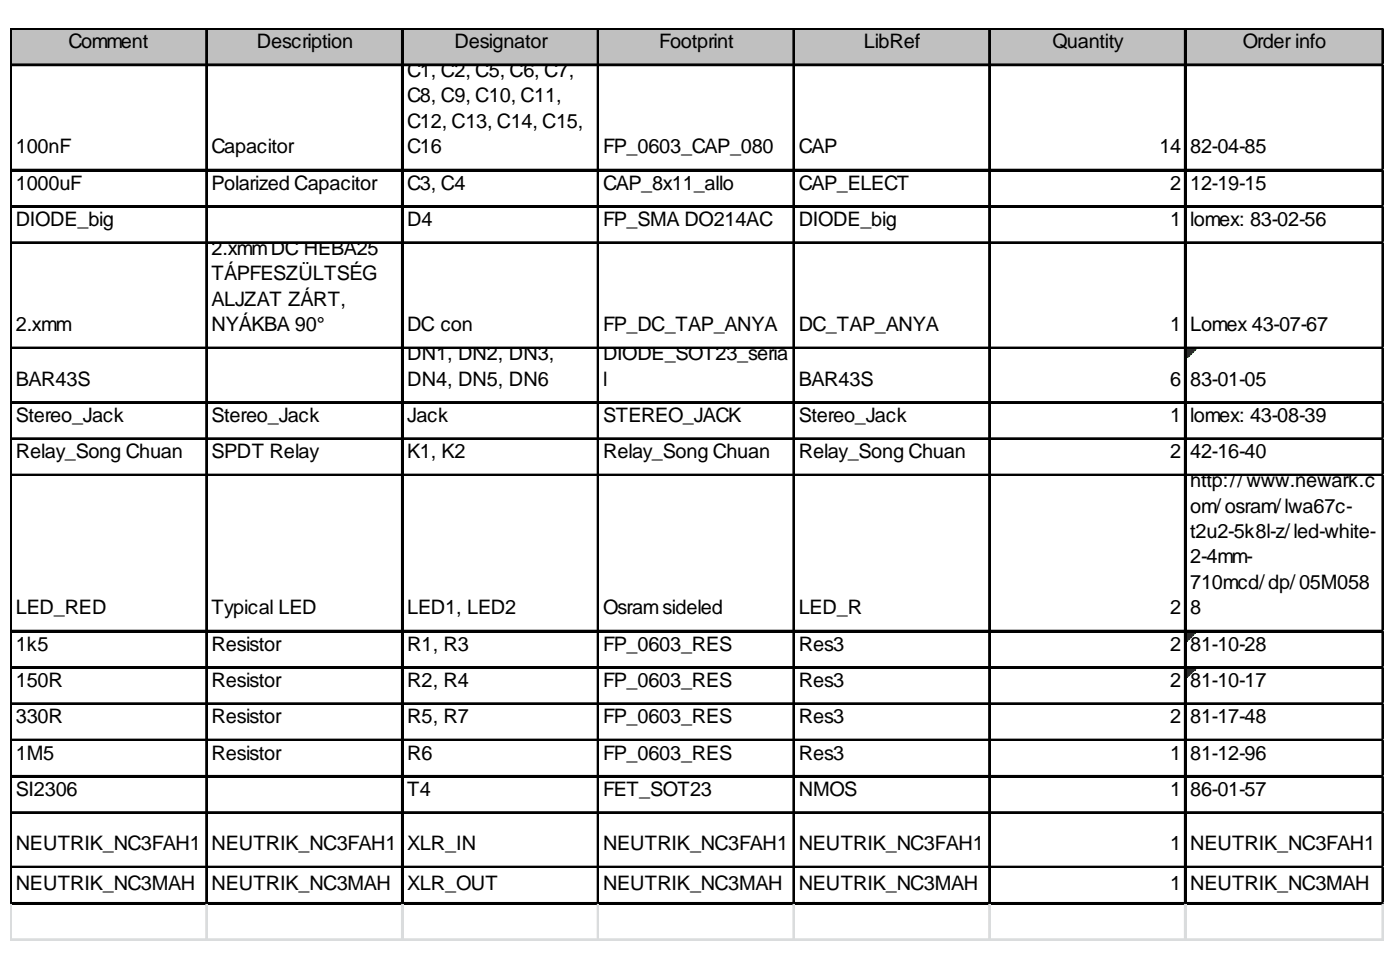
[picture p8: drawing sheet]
<svg xmlns="http://www.w3.org/2000/svg" width="284mm" height="197mm" viewBox="0 0 284 197" stroke-linecap="round" stroke-linejoin="round" font-family="sans-serif">
<defs><g id="words">
<g font-size="4">
<text x="13.9" y="9.7">Comment</text>
<text x="52.1" y="9.7">Description</text>
<text x="92.2" y="9.7">Designator</text>
<text x="133.7" y="9.7">Footprint</text>
<text x="175.3" y="9.7">LibRef</text>
<text x="213.5" y="9.7">Quantity</text>
<text x="252.1" y="9.7">Order info</text>
<text x="82.6" y="15.6">C1, C2, C5, C6, C7,</text>
<text x="82.6" y="20.8">C8, C9, C10, C11,</text>
<text x="82.6" y="25.9">C12, C13, C14, C15,</text>
<text x="3.2" y="31.1">100nF</text>
<text x="42.9" y="31.1">Capacitor</text>
<text x="82.6" y="31.1">C16</text>
<text x="122.3" y="31.1">FP_0603_CAP_080</text>
<text x="162" y="31.1">CAP</text>
<text x="235.2" y="31.1">14</text>
<text x="241.4" y="31.1">82-04-85</text>
<text x="3.2" y="38.4">1000uF</text>
<text x="42.9" y="38.4">Polarized Capacitor</text>
<text x="82.6" y="38.4">C3, C4</text>
<text x="122.3" y="38.4">CAP_8x11_allo</text>
<text x="162" y="38.4">CAP_ELECT</text>
<text x="237.4" y="38.4">2</text>
<text x="241.4" y="38.4">12-19-15</text>
<text x="3.2" y="45.8">DIODE_big</text>
<text x="82.6" y="45.8">D4</text>
<text x="122.3" y="45.8">FP_SMA DO214AC</text>
<text x="162" y="45.8">DIODE_big</text>
<text x="237.4" y="45.8">1</text>
<text x="241.4" y="45.8">lomex: 83-02-56</text>
<text x="42.9" y="51.7">2.xmmDC HEBA25</text>
<text x="42.9" y="56.8">TÁPFESZÜLTSÉG</text>
<text x="42.9" y="62">ALJZAT ZÁRT,</text>
<text x="3.2" y="67.1">2.xmm</text>
<text x="42.9" y="67.1">NYÁKBA 90°</text>
<text x="82.6" y="67.1">DC con</text>
<text x="122.3" y="67.1">FP_DC_TAP_ANYA</text>
<text x="162" y="67.1">DC_TAP_ANYA</text>
<text x="237.4" y="67.1">1</text>
<text x="241.4" y="67.1">Lomex 43-07-67</text>
<text x="82.6" y="73">DN1, DN2, DN3,</text>
<text x="122.3" y="73">DIODE_SOT23_seria</text>
<text x="3.2" y="78.2">BAR43S</text>
<text x="82.6" y="78.2">DN4, DN5, DN6</text>
<text x="122.3" y="78.2">l</text>
<text x="162" y="78.2">BAR43S</text>
<text x="237.4" y="78.2">6</text>
<text x="241.4" y="78.2">83-01-05</text>
<text x="3.2" y="85.5">Stereo_Jack</text>
<text x="42.9" y="85.5">Stereo_Jack</text>
<text x="82.6" y="85.5">Jack</text>
<text x="122.3" y="85.5">STEREO_JACK</text>
<text x="162" y="85.5">Stereo_Jack</text>
<text x="237.4" y="85.5">1</text>
<text x="241.4" y="85.5">lomex: 43-08-39</text>
<text x="3.2" y="92.9">Relay_Song Chuan</text>
<text x="42.9" y="92.9">SPDT Relay</text>
<text x="82.6" y="92.9">K1, K2</text>
<text x="122.3" y="92.9">Relay_Song Chuan</text>
<text x="162" y="92.9">Relay_Song Chuan</text>
<text x="237.4" y="92.9">2</text>
<text x="241.4" y="92.9">42-16-40</text>
<text x="241.4" y="98.8">http://www.newark.c</text>
<text x="241.4" y="103.9">om/osram/lwa67c-</text>
<text x="241.4" y="109.1">t2u2-5k8l-z/led-white-</text>
<text x="241.4" y="114.2">2-4mm-</text>
<text x="241.4" y="119.4">710mcd/dp/05M058</text>
<text x="3.2" y="124.5">LED_RED</text>
<text x="42.9" y="124.5">Typical LED</text>
<text x="82.6" y="124.5">LED1, LED2</text>
<text x="122.3" y="124.5">Osramsideled</text>
<text x="162" y="124.5">LED_R</text>
<text x="237.4" y="124.5">2</text>
<text x="241.4" y="124.5">8</text>
<text x="3.2" y="131.9">1k5</text>
<text x="42.9" y="131.9">Resistor</text>
<text x="82.6" y="131.9">R1, R3</text>
<text x="122.3" y="131.9">FP_0603_RES</text>
<text x="162" y="131.9">Res3</text>
<text x="237.4" y="131.9">2</text>
<text x="241.4" y="131.9">81-10-28</text>
<text x="3.2" y="139.3">150R</text>
<text x="42.9" y="139.3">Resistor</text>
<text x="82.6" y="139.3">R2, R4</text>
<text x="122.3" y="139.3">FP_0603_RES</text>
<text x="162" y="139.3">Res3</text>
<text x="237.4" y="139.3">2</text>
<text x="241.4" y="139.3">81-10-17</text>
<text x="3.2" y="146.6">330R</text>
<text x="42.9" y="146.6">Resistor</text>
<text x="82.6" y="146.6">R5, R7</text>
<text x="122.3" y="146.6">FP_0603_RES</text>
<text x="162" y="146.6">Res3</text>
<text x="237.4" y="146.6">2</text>
<text x="241.4" y="146.6">81-17-48</text>
<text x="3.2" y="154">1M5</text>
<text x="42.9" y="154">Resistor</text>
<text x="82.6" y="154">R6</text>
<text x="122.3" y="154">FP_0603_RES</text>
<text x="162" y="154">Res3</text>
<text x="237.4" y="154">1</text>
<text x="241.4" y="154">81-12-96</text>
<text x="3.2" y="161.3">SI2306</text>
<text x="82.6" y="161.3">T4</text>
<text x="122.3" y="161.3">FET_SOT23</text>
<text x="162" y="161.3">NMOS</text>
<text x="237.4" y="161.3">1</text>
<text x="241.4" y="161.3">86-01-57</text>
<text x="3.2" y="172.4">NEUTRIK_NC3FAH1</text>
<text x="42.9" y="172.4">NEUTRIK_NC3FAH1</text>
<text x="82.6" y="172.4">XLR_IN</text>
<text x="122.3" y="172.4">NEUTRIK_NC3FAH1</text>
<text x="162" y="172.4">NEUTRIK_NC3FAH1</text>
<text x="237.4" y="172.4">1</text>
<text x="241.4" y="172.4">NEUTRIK_NC3FAH1</text>
<text x="3.2" y="180.5">NEUTRIK_NC3MAH</text>
<text x="42.9" y="180.5">NEUTRIK_NC3MAH</text>
<text x="82.6" y="180.5">XLR_OUT</text>
<text x="122.3" y="180.5">NEUTRIK_NC3MAH</text>
<text x="162" y="180.5">NEUTRIK_NC3MAH</text>
<text x="237.4" y="180.5">1</text>
<text x="241.4" y="180.5">NEUTRIK_NC3MAH</text>
</g>
</g></defs>
<path d="M2.4 6h278.3v7.4h-278.3z" fill="#c0c0c0"/>
<path d="M240.7 70.8h1.8" fill="none" stroke="#008000" stroke-width=".37"/>
<path d="M240.7 70.8h1.8v.4h-1.8z" fill="#008000"/>
<path d="M240.7 71.2h1.5" fill="none" stroke="#008000" stroke-width=".37"/>
<path d="M240.7 71.2h1.5v.3h-1.5z" fill="#008000"/>
<path d="M240.7 71.5h1.1" fill="none" stroke="#008000" stroke-width=".37"/>
<path d="M240.7 71.5h1.1v.4h-1.1z" fill="#008000"/>
<path d="M240.7 71.9h.7" fill="none" stroke="#008000" stroke-width=".37"/>
<path d="M240.7 71.9h.7v.4h-.7z" fill="#008000"/>
<path d="M240.7 72.3h.4" fill="none" stroke="#008000" stroke-width=".37"/>
<path d="M240.7 72.3h.4v.4h-.4z" fill="#008000"/>
<path d="M240.7 128.2h1.8" fill="none" stroke="#008000" stroke-width=".37"/>
<path d="M240.7 128.2h1.8v.4h-1.8z" fill="#008000"/>
<path d="M240.7 128.6h1.5" fill="none" stroke="#008000" stroke-width=".37"/>
<path d="M240.7 128.6h1.5v.4h-1.5z" fill="#008000"/>
<path d="M240.7 129h1.1" fill="none" stroke="#008000" stroke-width=".37"/>
<path d="M240.7 129h1.1v.3h-1.1z" fill="#008000"/>
<path d="M240.7 129.3h.7" fill="none" stroke="#008000" stroke-width=".37"/>
<path d="M240.7 129.3h.7v.4h-.7z" fill="#008000"/>
<path d="M240.7 129.7h.4" fill="none" stroke="#008000" stroke-width=".37"/>
<path d="M240.7 129.7h.4v.4h-.4z" fill="#008000"/>
<path d="M240.7 135.6h1.8" fill="none" stroke="#008000" stroke-width=".37"/>
<path d="M240.7 135.6h1.8v.3h-1.8z" fill="#008000"/>
<path d="M240.7 135.9h1.5" fill="none" stroke="#008000" stroke-width=".37"/>
<path d="M240.7 135.9h1.5v.4h-1.5z" fill="#008000"/>
<path d="M240.7 136.3h1.1" fill="none" stroke="#008000" stroke-width=".37"/>
<path d="M240.7 136.3h1.1v.4h-1.1z" fill="#008000"/>
<path d="M240.7 136.7h.7" fill="none" stroke="#008000" stroke-width=".37"/>
<path d="M240.7 136.7h.7v.3h-.7z" fill="#008000"/>
<path d="M240.7 137h.4" fill="none" stroke="#008000" stroke-width=".37"/>
<path d="M240.7 137h.4v.4h-.4z" fill="#008000"/>
<g fill="none" stroke="#000" stroke-width=".37">
<path d="M2.1 5.7v177.7M2.3 5.7v177.7M2.5 5.7h278.2M2.5 5.9h278.2M2.5 13h278.2M2.5 13.2h278.2M41.8 6.1v177.3M42 6.1v177.3M81.5 6.1v177.3M81.7 6.1v177.3M121.2 6.1v177.3M121.4 6.1v177.3"/>
<path d="M160.9 6.1v177.3M161.1 6.1v177.3M200.6 6.1v177.3M200.8 6.1v177.3M240.3 6.1v177.3M240.5 6.1v177.3M280.4 6.1v177.3M2.5 34.4h278.2M2.5 34.6h278.2M2.5 41.7h278.2M2.5 41.9h278.2M2.5 49.1h278.2"/>
<path d="M2.5 49.3h278.2M2.5 70.4h278.2M2.5 70.6h278.2M2.5 81.5h278.2M2.5 81.7h278.2M2.5 88.8h278.2M2.5 89h278.2M2.5 96.2h278.2M2.5 96.4h278.2M2.5 127.8h278.2M2.5 128h278.2M2.5 135.2h278.2"/>
<path d="M2.5 135.4h278.2M2.5 142.6h278.2M2.5 142.7h278.2M2.5 149.9h278.2M2.5 150.1h278.2M2.5 157.3h278.2M2.5 157.5h278.2M2.5 164.6h278.2M2.5 164.8h278.2M2.5 175.7h278.2M2.5 175.9h278.2M2.5 183h278.2"/>
<path d="M2.5 183.2h278.2"/>
</g>
<path d="M280.6 6.1v177.3" fill="none" stroke="#000" stroke-width=".35"/>
<g fill="none" stroke="#dadcdd" stroke-width=".37">
<path d="M2.1 183.4v7.4M2.1 190.4h278.6M2.1 190.6h278.6M2.3 183.4v7.4M41.8 183.4v7.4M42 183.4v7.4M81.5 183.4v7.4M81.7 183.4v7.4M121.2 183.4v7.4M121.4 183.4v7.4M160.9 183.4v7.4M161.1 183.4v7.4"/>
<path d="M200.6 183.4v7.4M200.8 183.4v7.4M240.3 183.4v7.4M240.5 183.4v7.4M280.4 183.4v7.4"/>
</g>
<path d="M280.6 183.4v7.4" fill="none" stroke="#dadcdd" stroke-width=".35"/>
<use href="#words"/>
</svg>
